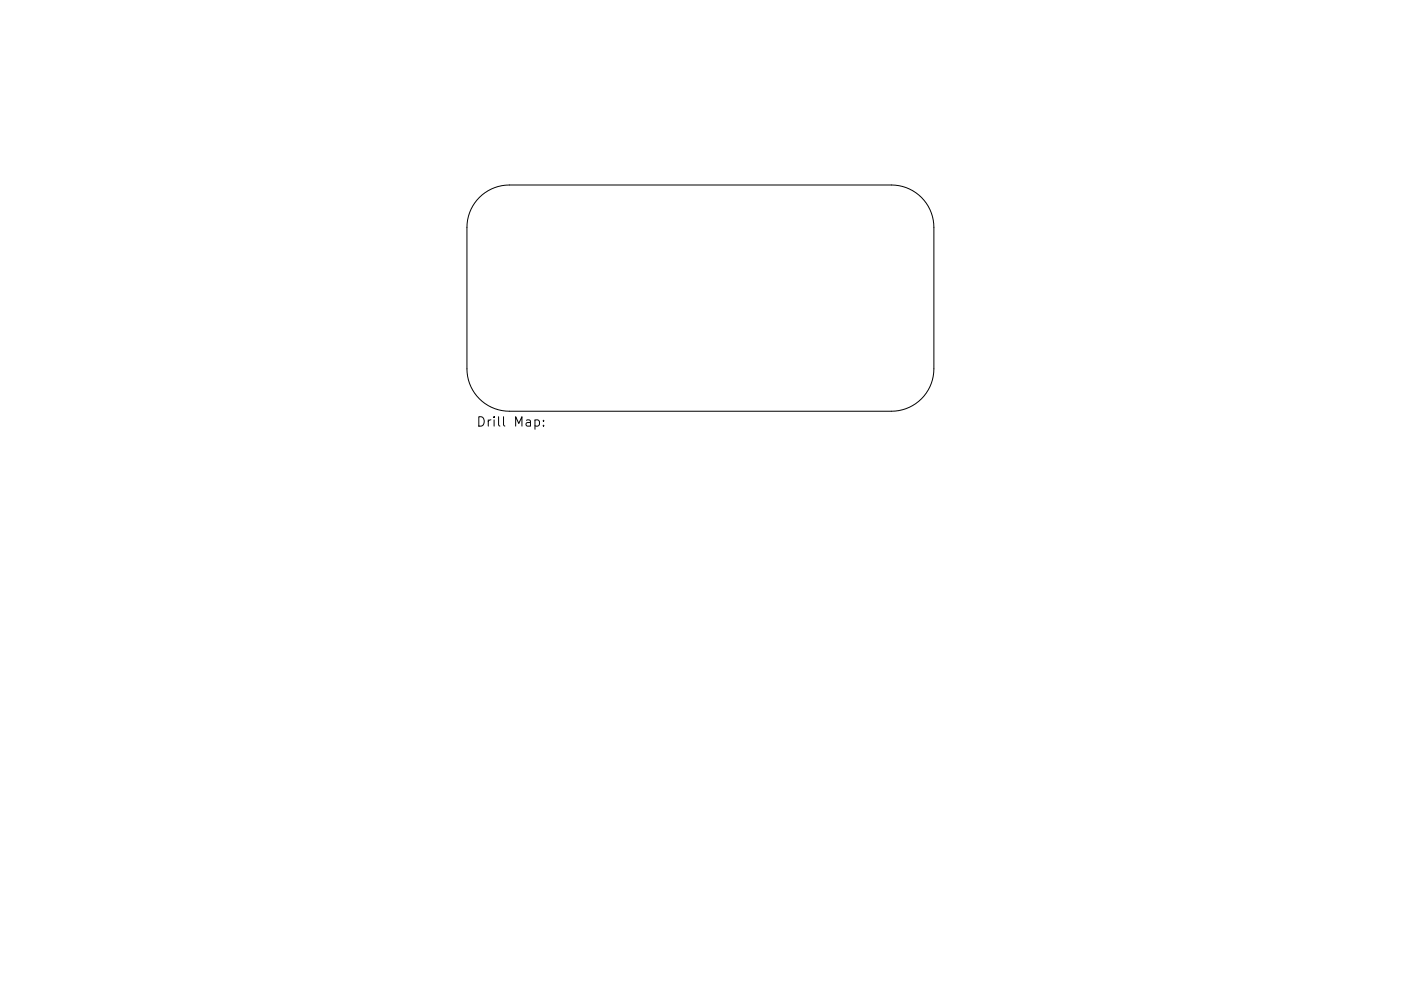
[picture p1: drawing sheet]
<svg xmlns="http://www.w3.org/2000/svg" width="297mm" height="210mm" viewBox="0 0 297 210" stroke-linecap="round" stroke-linejoin="round" font-family="sans-serif">
<defs><g id="words">
<text font-size="2.8" x="100.9" y="90.5">Drill Map:</text>
</g></defs>
<path d="M101.6 41.9a9 9 0 0 1 6.4-2.6h81a9 9 0 0 1 9 9v30a9 9 0 0 1-9 9h-81a9 9 0 0 1-9-9v-30a9 9 0 0 1 2.6-6.4zM113.4 89.2l.6-.1 .4 .4v.5l-.2 .3h-.8M115.2 90.2v.2M115.2 89.2v.2" fill="none" stroke="#000" stroke-width=".21"/>
<use href="#words"/>
</svg>
